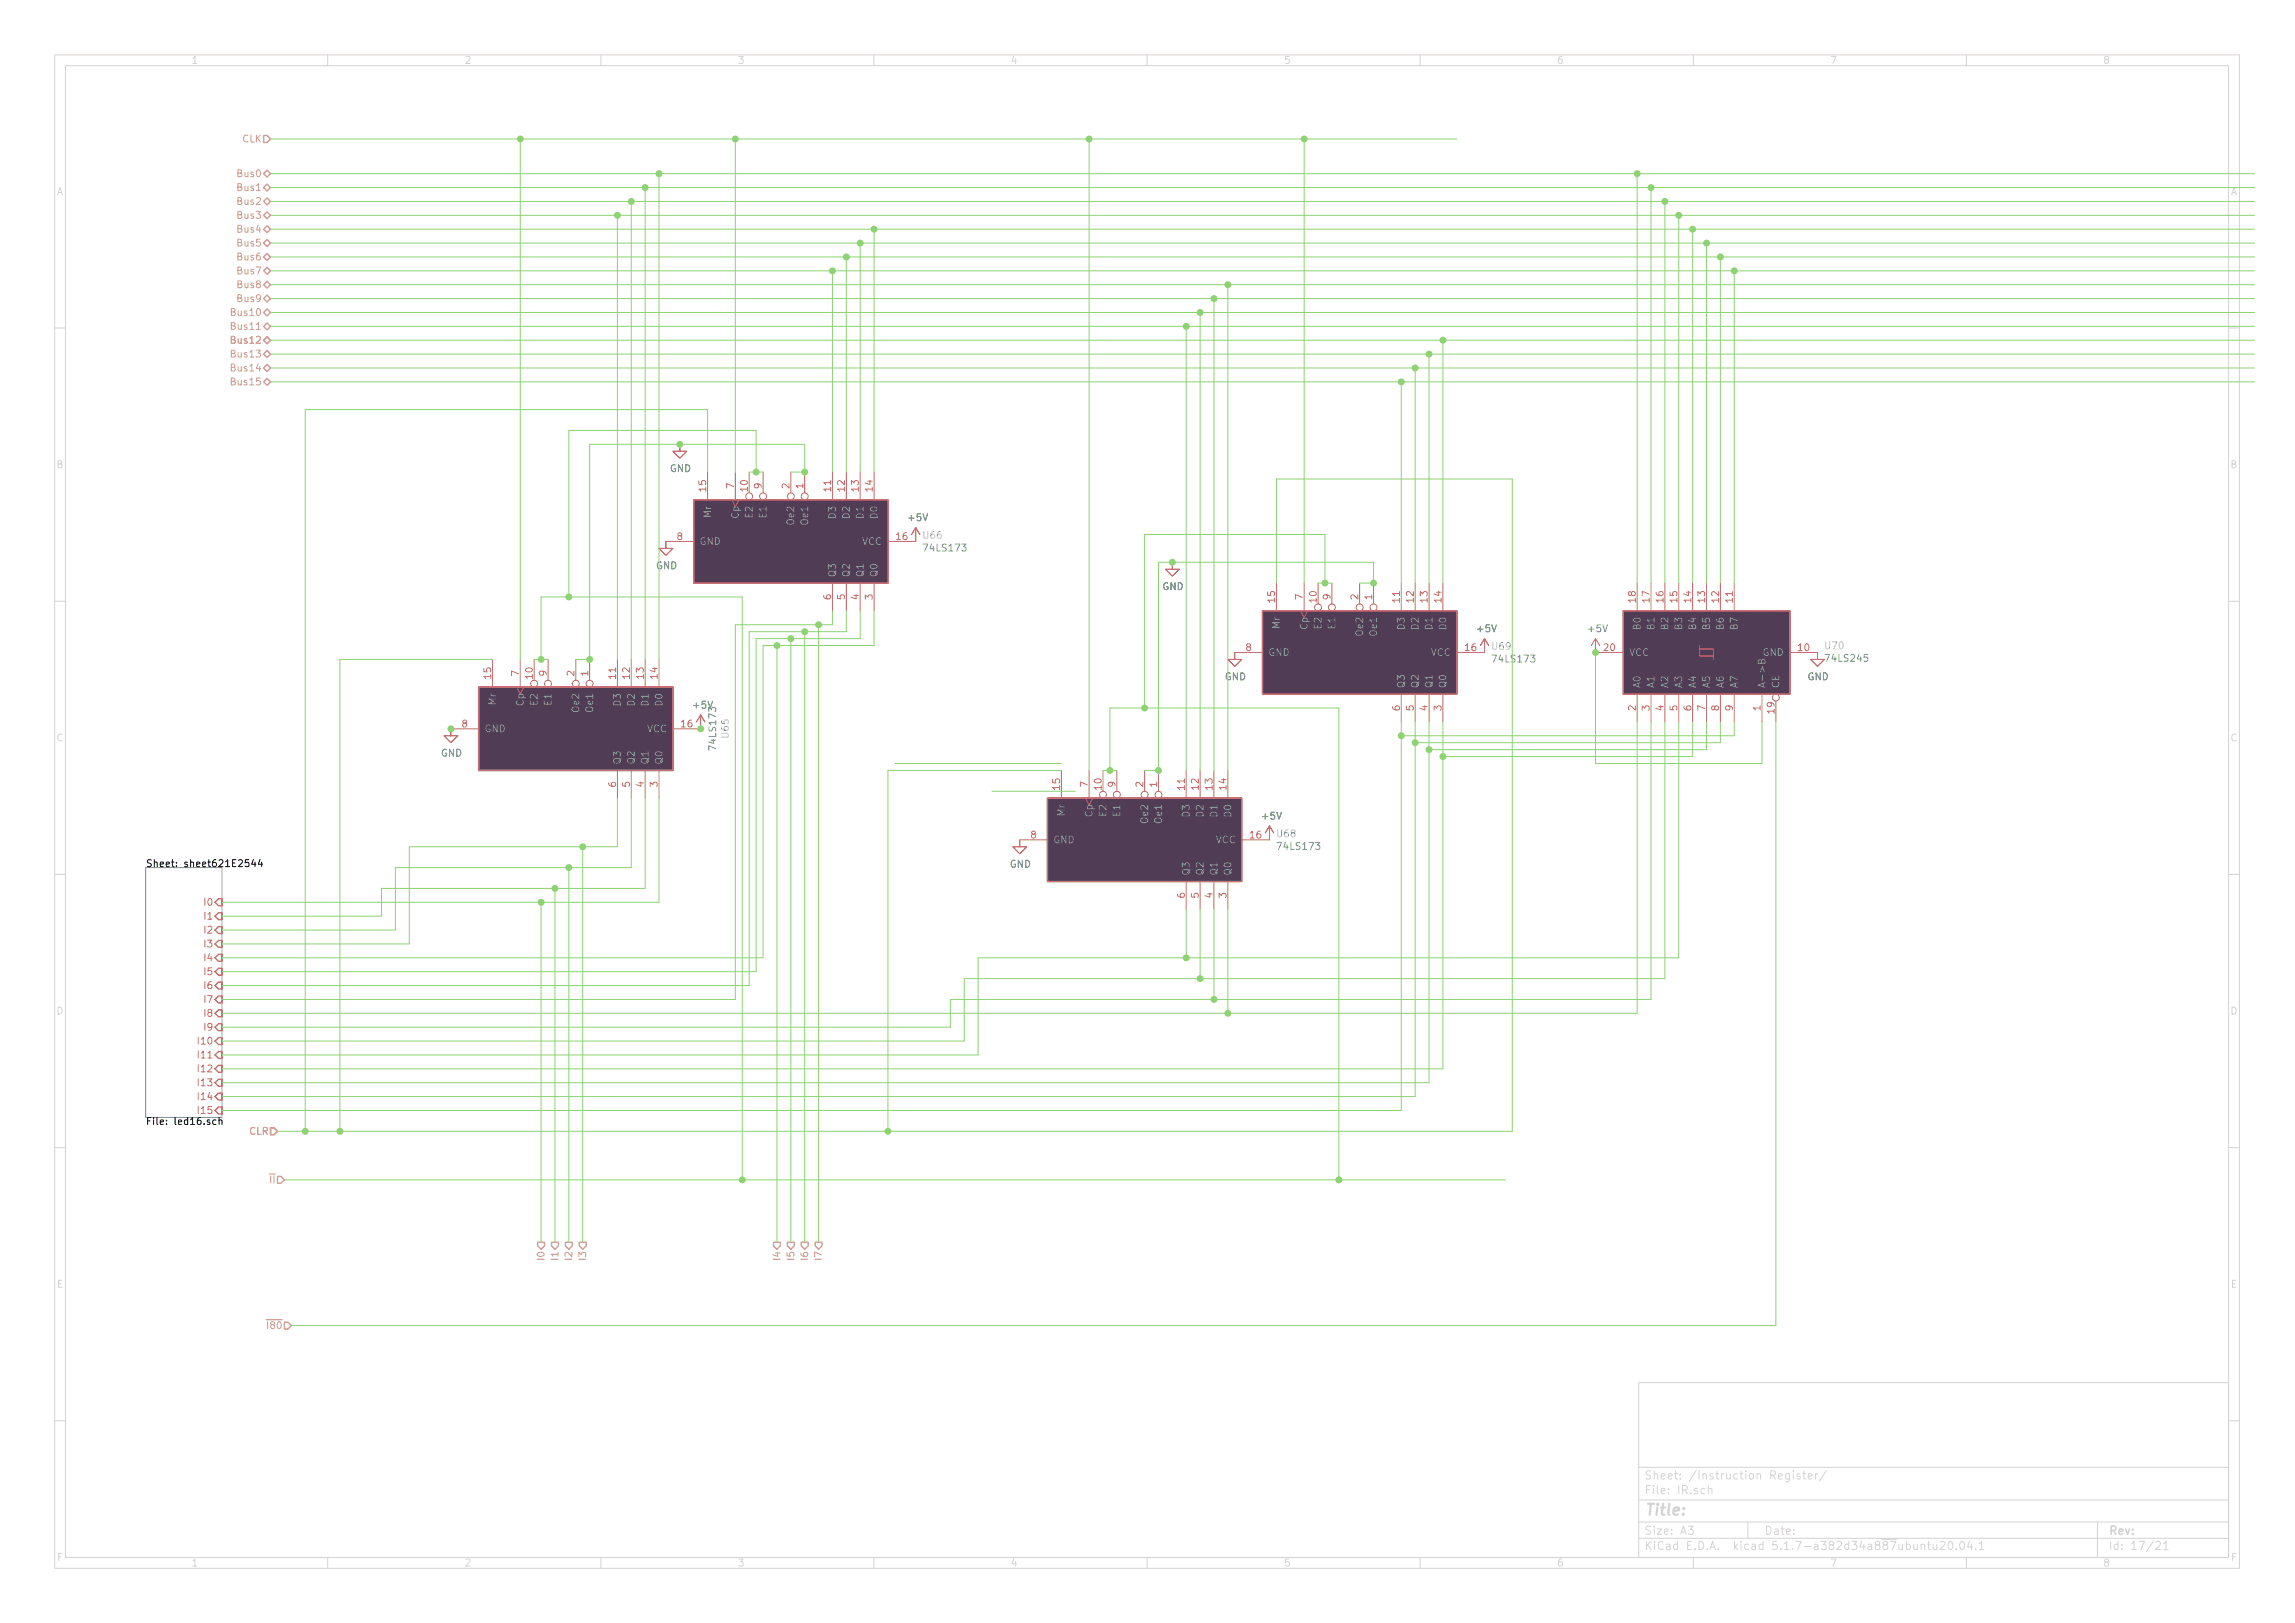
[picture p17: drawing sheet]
<svg xmlns="http://www.w3.org/2000/svg" width="420mm" height="297mm" viewBox="0 0 420 297" stroke-linecap="round" stroke-linejoin="round" font-family="sans-serif">
<defs><g id="words">
<text font-size="2.8" fill="#d3d3d3" x="301" y="277.3">Title:</text>
<g font-size="2.1" fill="#d3d3d3">
<text x="301" y="273.5">File: IR.sch</text>
<text x="301" y="270.8">Sheet: /Instruction Register/</text>
<text x="301" y="280.9">Size: A3</text>
<text x="323" y="280.9">Date:</text>
<text x="386" y="280.9">Rev:</text>
<text x="301" y="283.7">KiCad E.D.A. kicad 5.1.7-a382d34a887ubuntu20.04.1</text>
<text x="386" y="283.7">Id: 17/21</text>
</g>
<g font-size="1.8" fill="#d3d3d3">
<text x="35" y="11.7">1</text>
<text x="85" y="11.7">2</text>
<text x="135" y="11.7">3</text>
<text x="185" y="11.7">4</text>
<text x="235" y="11.7">5</text>
<text x="285" y="11.7">6</text>
<text x="335" y="11.7">7</text>
<text x="385" y="11.7">8</text>
<text x="10.4" y="35.7">A</text>
<text x="408.4" y="35.7">A</text>
<text x="10.4" y="85.7">B</text>
<text x="408.4" y="85.7">B</text>
<text x="10.4" y="185.7">D</text>
<text x="408.4" y="185.7">D</text>
<text x="10.4" y="235.7">E</text>
<text x="408.4" y="235.7">E</text>
<text x="10.5" y="285.7">F</text>
<text x="35" y="286.7">1</text>
<text x="85" y="286.7">2</text>
<text x="135" y="286.7">3</text>
<text x="185" y="286.7">4</text>
<text x="235" y="286.7">5</text>
<text x="285" y="286.7">6</text>
<text x="335" y="286.7">7</text>
<text x="385" y="286.7">8</text>
<text x="408.5" y="285.7">F</text>
</g>
<g font-size="1.8" fill="#c3ae72">
<text x="44.4" y="26.1">CLK</text>
<text x="43.7" y="32.4">Bus0</text>
<text x="43.7" y="35">Bus1</text>
<text x="43.7" y="37.5">Bus2</text>
<text x="43.7" y="40">Bus3</text>
<text x="43.7" y="42.6">Bus4</text>
<text x="43.7" y="45.1">Bus5</text>
<text x="43.7" y="47.7">Bus6</text>
<text x="43.7" y="52.7">Bus8</text>
<text x="43.7" y="50.2">Bus7</text>
<text x="42.7" y="57.8">Bus10</text>
<text x="43.7" y="55.3">Bus9</text>
<text x="42.7" y="60.4">Bus11</text>
<text x="42.7" y="62.9">Bus12</text>
<text x="42.7" y="65.4">Bus13</text>
<text x="42.7" y="68">Bus14</text>
<text x="42.7" y="70.5">Bus15</text>
<text x="45.6" y="207.7">CLR</text>
<text x="49.6" y="216.6">II</text>
<text x="99.7" y="230.4" transform="rotate(-90 99.7 230.4)">I0</text>
<text x="102.2" y="230.4" transform="rotate(-90 102.2 230.4)">I1</text>
<text x="104.8" y="230.4" transform="rotate(-90 104.8 230.4)">I2</text>
<text x="107.3" y="230.4" transform="rotate(-90 107.3 230.4)">I3</text>
<text x="142.9" y="230.4" transform="rotate(-90 142.9 230.4)">I4</text>
<text x="145.4" y="230.4" transform="rotate(-90 145.4 230.4)">I5</text>
<text x="148" y="230.4" transform="rotate(-90 148 230.4)">I6</text>
<text x="150.5" y="230.4" transform="rotate(-90 150.5 230.4)">I7</text>
<text x="49.4" y="243.2">I80</text>
</g>
<g font-size="1.8" fill="#669696">
<text x="122.6" y="86.4">GND</text>
<text x="130.2" y="94.7" transform="rotate(-90 130.2 94.7)">Mr</text>
<text x="135.3" y="94.9" transform="rotate(-90 135.3 94.9)">Cp</text>
<text x="137.8" y="94.7" transform="rotate(-90 137.8 94.7)">E2</text>
<text x="140.3" y="94.7" transform="rotate(-90 140.3 94.7)">E1</text>
<text x="145.4" y="95.8" transform="rotate(-90 145.4 95.8)">Oe2</text>
<text x="148" y="95.8" transform="rotate(-90 148 95.8)">Oe1</text>
<text x="153" y="94.8" transform="rotate(-90 153 94.8)">D3</text>
<text x="155.6" y="94.8" transform="rotate(-90 155.6 94.8)">D2</text>
<text x="158.1" y="94.8" transform="rotate(-90 158.1 94.8)">D1</text>
<text x="160.7" y="94.8" transform="rotate(-90 160.7 94.8)">D0</text>
<text x="166.4" y="95.4">+5V</text>
<text x="128" y="99.7">GND</text>
<text x="157.8" y="99.7">VCC</text>
<text x="169.4" y="100.9">74LS173</text>
<text x="120.1" y="104.2">GND</text>
<text x="153" y="105.7" transform="rotate(-90 153 105.7)">Q3</text>
<text x="155.6" y="105.7" transform="rotate(-90 155.6 105.7)">Q2</text>
<text x="158.1" y="105.7" transform="rotate(-90 158.1 105.7)">Q1</text>
<text x="160.7" y="105.7" transform="rotate(-90 160.7 105.7)">Q0</text>
<text x="212.8" y="108">GND</text>
<text x="234.3" y="115" transform="rotate(-90 234.3 115)">Mr</text>
<text x="239.4" y="115.2" transform="rotate(-90 239.4 115.2)">Cp</text>
<text x="241.9" y="115" transform="rotate(-90 241.9 115)">E2</text>
<text x="244.5" y="115" transform="rotate(-90 244.5 115)">E1</text>
<text x="249.6" y="116.2" transform="rotate(-90 249.6 116.2)">Oe2</text>
<text x="252.1" y="116.2" transform="rotate(-90 252.1 116.2)">Oe1</text>
<text x="257.2" y="115.1" transform="rotate(-90 257.2 115.1)">D3</text>
<text x="259.7" y="115.1" transform="rotate(-90 259.7 115.1)">D2</text>
<text x="262.3" y="115.1" transform="rotate(-90 262.3 115.1)">D1</text>
<text x="264.8" y="115.1" transform="rotate(-90 264.8 115.1)">D0</text>
<text x="270.6" y="115.7">+5V</text>
<text x="290.9" y="115.7">+5V</text>
<text x="300.4" y="115.1" transform="rotate(-90 300.4 115.1)">B0</text>
<text x="302.9" y="115.1" transform="rotate(-90 302.9 115.1)">B1</text>
<text x="305.4" y="115.1" transform="rotate(-90 305.4 115.1)">B2</text>
<text x="308" y="115.1" transform="rotate(-90 308 115.1)">B3</text>
<text x="310.5" y="115.1" transform="rotate(-90 310.5 115.1)">B4</text>
<text x="313.1" y="115.1" transform="rotate(-90 313.1 115.1)">B5</text>
<text x="315.6" y="115.1" transform="rotate(-90 315.6 115.1)">B6</text>
<text x="318.1" y="115.1" transform="rotate(-90 318.1 115.1)">B7</text>
<text x="224.2" y="124.5">GND</text>
<text x="232.2" y="120.1">GND</text>
<text x="262" y="120.1">VCC</text>
<text x="273.5" y="121.2">74LS173</text>
<text x="298.2" y="120.1">VCC</text>
<text x="322.7" y="120.1">GND</text>
<text x="330.9" y="124.5">GND</text>
<text x="334.5" y="121.1">74LS245</text>
<text x="90.8" y="128.9" transform="rotate(-90 90.8 128.9)">Mr</text>
<text x="95.9" y="129.1" transform="rotate(-90 95.9 129.1)">Cp</text>
<text x="98.4" y="128.9" transform="rotate(-90 98.4 128.9)">E2</text>
<text x="101" y="128.9" transform="rotate(-90 101 128.9)">E1</text>
<text x="106" y="130.1" transform="rotate(-90 106 130.1)">Oe2</text>
<text x="108.6" y="130.1" transform="rotate(-90 108.6 130.1)">Oe1</text>
<text x="113.7" y="129" transform="rotate(-90 113.7 129)">D3</text>
<text x="116.2" y="129" transform="rotate(-90 116.2 129)">D2</text>
<text x="118.7" y="129" transform="rotate(-90 118.7 129)">D1</text>
<text x="121.3" y="129" transform="rotate(-90 121.3 129)">D0</text>
<text x="127.1" y="129.7">+5V</text>
<text x="257.2" y="126" transform="rotate(-90 257.2 126)">Q3</text>
<text x="259.7" y="126" transform="rotate(-90 259.7 126)">Q2</text>
<text x="262.3" y="126" transform="rotate(-90 262.3 126)">Q1</text>
<text x="264.8" y="126" transform="rotate(-90 264.8 126)">Q0</text>
<text x="300.4" y="126" transform="rotate(-90 300.4 126)">A0</text>
<text x="302.9" y="126" transform="rotate(-90 302.9 126)">A1</text>
<text x="305.4" y="126" transform="rotate(-90 305.4 126)">A2</text>
<text x="308" y="126" transform="rotate(-90 308 126)">A3</text>
<text x="310.5" y="126" transform="rotate(-90 310.5 126)">A4</text>
<text x="313.1" y="126" transform="rotate(-90 313.1 126)">A5</text>
<text x="315.6" y="126" transform="rotate(-90 315.6 126)">A6</text>
<text x="318.1" y="126" transform="rotate(-90 318.1 126)">A7</text>
<text x="323.2" y="126" transform="rotate(-90 323.2 126)">A-&gt;B</text>
<text x="325.8" y="126" transform="rotate(-90 325.8 126)">CE</text>
<text x="88.6" y="134">GND</text>
<text x="118.4" y="134">VCC</text>
<text x="131.1" y="137" transform="rotate(-90 131.1 137)">74LS173</text>
<text x="80.7" y="138.5">GND</text>
<text x="113.7" y="140" transform="rotate(-90 113.7 140)">Q3</text>
<text x="116.2" y="140" transform="rotate(-90 116.2 140)">Q2</text>
<text x="118.7" y="140" transform="rotate(-90 118.7 140)">Q1</text>
<text x="121.3" y="140" transform="rotate(-90 121.3 140)">Q0</text>
<text x="194.9" y="149.3" transform="rotate(-90 194.9 149.3)">Mr</text>
<text x="200" y="149.5" transform="rotate(-90 200 149.5)">Cp</text>
<text x="202.6" y="149.3" transform="rotate(-90 202.6 149.3)">E2</text>
<text x="205.1" y="149.3" transform="rotate(-90 205.1 149.3)">E1</text>
<text x="217.8" y="149.4" transform="rotate(-90 217.8 149.4)">D3</text>
<text x="220.3" y="149.4" transform="rotate(-90 220.3 149.4)">D2</text>
<text x="222.9" y="149.4" transform="rotate(-90 222.9 149.4)">D1</text>
<text x="225.4" y="149.4" transform="rotate(-90 225.4 149.4)">D0</text>
<text x="231.2" y="150">+5V</text>
<text x="192.8" y="154.3">GND</text>
<text x="210.2" y="150.5" transform="rotate(-90 210.2 150.5)">Oe2</text>
<text x="212.7" y="150.5" transform="rotate(-90 212.7 150.5)">Oe1</text>
<text x="222.6" y="154.3">VCC</text>
<text x="234.2" y="155.5">74LS173</text>
<text x="184.9" y="158.8">GND</text>
<text x="217.8" y="160.3" transform="rotate(-90 217.8 160.3)">Q3</text>
<text x="220.3" y="160.3" transform="rotate(-90 220.3 160.3)">Q2</text>
<text x="222.9" y="160.3" transform="rotate(-90 222.9 160.3)">Q1</text>
<text x="225.4" y="160.3" transform="rotate(-90 225.4 160.3)">Q0</text>
</g>
<g font-size="1.8" fill="#c4626b">
<text x="129.3" y="89.9" transform="rotate(-90 129.3 89.9)">15</text>
<text x="134.4" y="89.4" transform="rotate(-90 134.4 89.4)">7</text>
<text x="136.9" y="89.9" transform="rotate(-90 136.9 89.9)">10</text>
<text x="139.4" y="89.4" transform="rotate(-90 139.4 89.4)">9</text>
<text x="144.5" y="89.4" transform="rotate(-90 144.5 89.4)">2</text>
<text x="147.1" y="89.4" transform="rotate(-90 147.1 89.4)">1</text>
<text x="152.1" y="89.9" transform="rotate(-90 152.1 89.9)">11</text>
<text x="154.7" y="89.9" transform="rotate(-90 154.7 89.9)">12</text>
<text x="157.2" y="89.9" transform="rotate(-90 157.2 89.9)">13</text>
<text x="159.8" y="89.9" transform="rotate(-90 159.8 89.9)">14</text>
<text x="124" y="98.8">8</text>
<text x="164.1" y="98.8">16</text>
<text x="152.1" y="109.7" transform="rotate(-90 152.1 109.7)">6</text>
<text x="154.7" y="109.7" transform="rotate(-90 154.7 109.7)">5</text>
<text x="157.2" y="109.7" transform="rotate(-90 157.2 109.7)">4</text>
<text x="159.8" y="109.7" transform="rotate(-90 159.8 109.7)">3</text>
<text x="233.4" y="110.2" transform="rotate(-90 233.4 110.2)">15</text>
<text x="238.5" y="109.7" transform="rotate(-90 238.5 109.7)">7</text>
<text x="241" y="110.2" transform="rotate(-90 241 110.2)">10</text>
<text x="243.6" y="109.7" transform="rotate(-90 243.6 109.7)">9</text>
<text x="248.7" y="109.7" transform="rotate(-90 248.7 109.7)">2</text>
<text x="251.2" y="109.7" transform="rotate(-90 251.2 109.7)">1</text>
<text x="256.3" y="110.2" transform="rotate(-90 256.3 110.2)">11</text>
<text x="258.8" y="110.2" transform="rotate(-90 258.8 110.2)">12</text>
<text x="261.4" y="110.2" transform="rotate(-90 261.4 110.2)">13</text>
<text x="263.9" y="110.2" transform="rotate(-90 263.9 110.2)">14</text>
<text x="299.5" y="110.2" transform="rotate(-90 299.5 110.2)">18</text>
<text x="302" y="110.2" transform="rotate(-90 302 110.2)">17</text>
<text x="304.5" y="110.2" transform="rotate(-90 304.5 110.2)">16</text>
<text x="307.1" y="110.2" transform="rotate(-90 307.1 110.2)">15</text>
<text x="309.6" y="110.2" transform="rotate(-90 309.6 110.2)">14</text>
<text x="312.2" y="110.2" transform="rotate(-90 312.2 110.2)">13</text>
<text x="314.7" y="110.2" transform="rotate(-90 314.7 110.2)">12</text>
<text x="317.2" y="110.2" transform="rotate(-90 317.2 110.2)">11</text>
<text x="228.1" y="119.2">8</text>
<text x="268.3" y="119.2">16</text>
<text x="293.7" y="119.2">20</text>
<text x="329.2" y="119.2">10</text>
<text x="89.9" y="124.2" transform="rotate(-90 89.9 124.2)">15</text>
<text x="95" y="123.7" transform="rotate(-90 95 123.7)">7</text>
<text x="97.5" y="124.2" transform="rotate(-90 97.5 124.2)">10</text>
<text x="100.1" y="123.7" transform="rotate(-90 100.1 123.7)">9</text>
<text x="105.2" y="123.7" transform="rotate(-90 105.2 123.7)">2</text>
<text x="107.7" y="123.7" transform="rotate(-90 107.7 123.7)">1</text>
<text x="112.8" y="124.2" transform="rotate(-90 112.8 124.2)">11</text>
<text x="115.3" y="124.2" transform="rotate(-90 115.3 124.2)">12</text>
<text x="117.9" y="124.2" transform="rotate(-90 117.9 124.2)">13</text>
<text x="120.4" y="124.2" transform="rotate(-90 120.4 124.2)">14</text>
<text x="256.3" y="130.1" transform="rotate(-90 256.3 130.1)">6</text>
<text x="258.8" y="130.1" transform="rotate(-90 258.8 130.1)">5</text>
<text x="261.4" y="130.1" transform="rotate(-90 261.4 130.1)">4</text>
<text x="263.9" y="130.1" transform="rotate(-90 263.9 130.1)">3</text>
<text x="299.5" y="130.1" transform="rotate(-90 299.5 130.1)">2</text>
<text x="302" y="130.1" transform="rotate(-90 302 130.1)">3</text>
<text x="304.5" y="130.1" transform="rotate(-90 304.5 130.1)">4</text>
<text x="307.1" y="130.1" transform="rotate(-90 307.1 130.1)">5</text>
<text x="309.6" y="130.1" transform="rotate(-90 309.6 130.1)">6</text>
<text x="312.2" y="130.1" transform="rotate(-90 312.2 130.1)">7</text>
<text x="314.7" y="130.1" transform="rotate(-90 314.7 130.1)">8</text>
<text x="317.2" y="130.1" transform="rotate(-90 317.2 130.1)">9</text>
<text x="322.3" y="130.1" transform="rotate(-90 322.3 130.1)">1</text>
<text x="324.9" y="130.5" transform="rotate(-90 324.9 130.5)">19</text>
<text x="84.6" y="133.1">8</text>
<text x="124.8" y="133.1">16</text>
<text x="112.8" y="144" transform="rotate(-90 112.8 144)">6</text>
<text x="115.3" y="144" transform="rotate(-90 115.3 144)">5</text>
<text x="117.9" y="144" transform="rotate(-90 117.9 144)">4</text>
<text x="120.4" y="144" transform="rotate(-90 120.4 144)">3</text>
<text x="194.1" y="144.5" transform="rotate(-90 194.1 144.5)">15</text>
<text x="199.1" y="144" transform="rotate(-90 199.1 144)">7</text>
<text x="201.7" y="144.5" transform="rotate(-90 201.7 144.5)">10</text>
<text x="204.2" y="144" transform="rotate(-90 204.2 144)">9</text>
<text x="209.3" y="144" transform="rotate(-90 209.3 144)">2</text>
<text x="211.8" y="144" transform="rotate(-90 211.8 144)">1</text>
<text x="216.9" y="144.5" transform="rotate(-90 216.9 144.5)">11</text>
<text x="219.5" y="144.5" transform="rotate(-90 219.5 144.5)">12</text>
<text x="222" y="144.5" transform="rotate(-90 222 144.5)">13</text>
<text x="224.5" y="144.5" transform="rotate(-90 224.5 144.5)">14</text>
<text x="188.7" y="153.5">8</text>
<text x="228.9" y="153.5">16</text>
<text x="216.9" y="164.3" transform="rotate(-90 216.9 164.3)">6</text>
<text x="219.5" y="164.3" transform="rotate(-90 219.5 164.3)">5</text>
<text x="222" y="164.3" transform="rotate(-90 222 164.3)">4</text>
<text x="224.5" y="164.3" transform="rotate(-90 224.5 164.3)">3</text>
</g>
<g font-size="1.8" fill="#a683e1">
<text x="169.1" y="98.6">U66</text>
<text x="273.2" y="118.9">U69</text>
<text x="334.2" y="118.8">U70</text>
<text x="133.4" y="135" transform="rotate(-90 133.4 135)">U65</text>
<text x="233.9" y="153.2">U68</text>
</g>
<g font-size="1.8">
<text x="26.7" y="158.7">Sheet: sheet621E2544</text>
<text x="26.7" y="205.9">File: led16.sch</text>
</g>
<g font-size="1.8" fill="#c47a4f">
<text x="37.6" y="165.8">I0</text>
<text x="37.6" y="168.3">I1</text>
<text x="37.6" y="170.9">I2</text>
<text x="37.6" y="173.4">I3</text>
<text x="37.6" y="175.9">I4</text>
<text x="37.6" y="178.5">I5</text>
<text x="37.6" y="181">I6</text>
<text x="37.6" y="183.6">I7</text>
<text x="36.7" y="191.2">I10</text>
<text x="37.6" y="186.1">I8</text>
<text x="37.6" y="188.6">I9</text>
<text x="36.7" y="193.7">I11</text>
<text x="36.7" y="196.3">I12</text>
<text x="36.7" y="198.8">I13</text>
<text x="36.7" y="201.3">I14</text>
<text x="36.7" y="203.9">I15</text>
</g>
</g></defs>
<g fill="none" stroke="#d3d3d3" stroke-width=".18">
<path d="M10 10h400v277h-400zM12 12h396v273.1h-396zM60 10v2M110 10v2M160 10v2M210 10v2M260 10v2M310 10v2M360 10v2M10 60h2M408 60h2M10 110h2"/>
<path d="M408 110h2M11.4 134.4a.62 .62 0 0 0-.9 .5 .62 .62 0 0 0 .7 .7l.2-.1M409.4 134.4a.62 .62 0 0 0-.9 .5 .62 .62 0 0 0 .6 .7l.3-.1M10 160h2M408 160h2M10 210h2M408 210h2M300 253h108v32.1h-108zM10 260h2M300 278.5h108M300 274.5h108M300 268.5h108"/>
<path d="M309 279.3h1l-.5 .6 .4 .1v.7l-.2 .1-.7-.1M312.1 272.5l-.4-.1-.3 .3 .1 .6 .2 .1 .4-.1M312.8 272.5a.37 .37 0 0 1 .6 .1v.8M312.8 271.9v1.5M320 278.5v3M327.6 269.7v1.2l-.3 .3-.4-.1M327.6 269.8l-.4-.1-.3 .3v.6l.3 .1 .4-.1M328.3 269.2v.2M328.3 269.7v1M329.5 269.8l-.3-.1-.2 .2v.2l.5 .2v.3h-.5M330 269.7h.6M330.3 269.2v1.3l.3 .2"/>
<path d="M331 270.2l.7-.1v-.3l-.5-.1-.2 .2 .1 .7h.6M332.4 269.7v1M332.8 269.7l-.4 .3M334.4 269.1l-1.3 2M384 278.5v6.6M408 260h2M60 285.1v1.9M110 285.1v1.9M160 285.1v1.9M210 285.1v1.9M260 285.1v1.9M300 281.5h108"/>
<path d="M310 285.1v1.9M351.7 282.7h.1a.37 .37 0 0 1 .6 .1v.8M351.7 282.6v1M352.9 282.6h.5M353.1 282.1v1.3l.3 .2M353.9 282.6v.8a.39 .39 0 0 0 .7 .1M354.6 282.6v1M355.2 282.3l.2-.2h.4l.2 .2 .1 .2-1 1.1h1M356.8 282.3l.2-.2a.8 .8 0 0 1 .5 .8 .8 .8 0 0 1-.5 .7l-.2-.1-.2-.5zM358.1 283.5v.1M358.9 282.3l.2-.2a.81 .81 0 0 1 .6 .6 .81 .81 0 0 1-.3 .8l-.1 .1a.79 .79 0 0 1-.4-1.3zM360 285.1v1.9"/>
<path d="M360.6 282l-.4 1.1h.9M360.9 282.6v1M361.7 283.5v.1M362.4 282.5l.4-.4v1.5M362.4 283.6h.8M394.7 282.3l.5-.2 .3 .4-.9 1.1h.9M396.1 282.5l.4-.4v1.5M396.1 283.6h.9"/>
</g>
<path d="M26.7 158.8h13.9v45.7h-13.9z" fill="none" stroke="#856fa5" stroke-width=".18"/>
<path d="M45.5 157.3h-.6v.6l.2-.1 .4 .1v.6l-.1 .1-.5-.1M46.4 157.3l-.3 .9h.8M46.7 157.8v.8M47.6 157.3l-.3 .9h.8M47.9 157.8v.8M39.5 205h-.3l-.3 .2 .2 .6h.4M40.1 205.1l.2-.1h.3v.8M40.1 204.5v1.3" fill="none" stroke="#000" stroke-width=".18"/>
<g fill="none" stroke="#c47a4f" stroke-width=".25">
<path d="M39.4 177.8l.6-.6h.6v1.3h-.6zM40 164.5h.6v1.3h-.6l-.6-.7zM40 167h.6v1.3h-.6l-.6-.6zM40 169.6h.6v1.3h-.6l-.6-.7zM40 172.1h.6v1.3h-.6l-.6-.6zM40 174.7h.6v1.2h-.6l-.6-.6zM40 179.7h.6v1.3h-.6l-.6-.6zM39.4 195.6l.6-.6h.6v1.3h-.6zM40 182.3h.6v1.3h-.6l-.6-.7zM40 184.8h.6v1.3h-.6l-.6-.6zM40 187.4h.6v1.2h-.6l-.6-.6zM40 189.9h.6v1.3h-.6l-.6-.7z"/>
<path d="M40 192.4h.6v1.3h-.6l-.6-.6zM40 197.5h.6v1.3h-.6l-.6-.6zM40 200.1h.6v1.2h-.6l-.6-.6zM40 202.6h.6v1.3h-.6l-.6-.7z"/>
</g>
<g fill="none" stroke="#c4626b" stroke-width=".18">
<path d="M124.5 81.3v1.3h1.2l-1.2 1.3-1.3-1.3h1.3M127 99.1h-5.1v1.3h1.3l-1.3 1.2-1.3-1.2h1.3M129.5 86.4v5.1M134 91.5l.6 1.2 .7-1.2M134.6 86.4v5.1M137.2 86.4v3.8M139.7 86.4v3.8M144.8 86.4v3.8M147.3 86.4v3.8M152.4 86.4v5.1M154.9 86.4v5.1M157.5 86.4v5.1"/>
<path d="M160 86.4v5.1M167.6 96.6l-.7 1.2M167.6 96.6v2.5h-5M167.6 96.6l.8 1.2M152.4 106.7v5.1M154.9 106.7v5.1M157.5 106.7v5.1M160 106.7v5.1M214.6 102.9v1.3h1.3l-1.3 1.2-1.2-1.2h1.2M231.1 119.4h-5v1.3h1.2l-1.2 1.3-1.3-1.3h1.3M233.7 106.7v5.1M238.1 111.8l.7 1.3 .6-1.3"/>
<path d="M238.8 106.7v5.1M241.3 106.7v3.8M243.8 106.7v3.8M248.9 106.7v3.8M251.5 106.7v3.8M256.5 106.7v5.1M259.1 106.7v5.1M261.6 106.7v5.1M264.2 106.7v5.1M271.8 116.9v2.5h-5.1M271.8 116.9l-.8 1.2M271.8 116.9l.7 1.2"/>
<path d="M292.1 116.9v2.5h5.1M292.1 116.9l-.8 1.2M292.1 116.9l.8 1.2M299.7 106.7v5.1M302.3 106.7v5.1M304.8 106.7v5.1M307.3 106.7v5.1M309.9 106.7v5.1M311.1 118.8v1.3h2.6M311.1 118.1v.7h2.6v1.9M312.4 106.7v5.1M315 106.7v5.1"/>
<path d="M317.5 106.7v5.1M327.7 119.4h5v1.3h1.3l-1.3 1.3-1.2-1.3h1.2M87.6 133.4h-5.1v1.3h1.3l-1.3 1.2-1.2-1.2h1.2M90.2 120.7v5.1M94.6 125.8l.6 1.2 .7-1.2M95.2 120.7v5.1M97.8 120.7v3.8M100.3 120.7v3.8M105.4 120.7v3.8M107.9 120.7v3.8M113 120.7v5.1M115.6 120.7v5.1"/>
<path d="M118.1 120.7v5.1M120.6 120.7v5.1M128.3 130.8l-.8 1.3M128.3 130.8v2.6h-5.1M128.3 130.8l.7 1.3M256.5 127v5.1M259.1 127v5.1M261.6 127v5.1M264.2 127v5.1M299.7 127v5.1M302.3 127v5.1M304.8 127v5.1"/>
<path d="M307.3 127v5.1M309.9 127v5.1M312.4 127v5.1M315 127v5.1M317.5 127v5.1M322.6 127v5.1M325.1 128.3v3.8M113 141v5.1M115.6 141v5.1M118.1 141v5.1M120.6 141v5.1M191.8 153.7h-5.1v1.3h1.3l-1.3 1.2-1.3-1.2h1.3"/>
<path d="M194.3 141v5.1M198.8 146.1l.6 1.3 .6-1.3M199.4 141v5.1M201.9 141v3.8M204.5 141v3.8M209.5 141v3.8M212.1 141v3.8M217.2 141v5.1M219.7 141v5.1M222.2 141v5.1M224.8 141v5.1M232.4 151.2l-.8 1.2"/>
<path d="M232.4 151.2v2.5h-5.1M232.4 151.2l.8 1.2M217.2 161.3v5.1M219.7 161.3v5.1M222.2 161.3v5.1M224.8 161.3v5.1"/>
<circle cx="137.2" cy="90.8" r=".63"/>
<circle cx="139.7" cy="90.8" r=".63"/>
<circle cx="144.8" cy="90.8" r=".63"/>
<circle cx="147.3" cy="90.8" r=".63"/>
<circle cx="241.3" cy="111.2" r=".63"/>
<circle cx="243.8" cy="111.2" r=".63"/>
<circle cx="248.9" cy="111.2" r=".63"/>
<circle cx="251.5" cy="111.2" r=".63"/>
<circle cx="97.8" cy="125.1" r=".63"/>
<circle cx="100.3" cy="125.1" r=".63"/>
<circle cx="105.4" cy="125.1" r=".63"/>
<circle cx="107.9" cy="125.1" r=".63"/>
<circle cx="325.1" cy="127.7" r=".63"/>
<circle cx="201.9" cy="145.5" r=".63"/>
<circle cx="204.5" cy="145.5" r=".63"/>
<circle cx="209.5" cy="145.5" r=".63"/>
<circle cx="212.1" cy="145.5" r=".63"/>
</g>
<g fill="#513c56" stroke="#513c56" stroke-width=".18">
<path d="M231.1 111.8h35.6v15.2h-35.6z"/>
<path d="M87.6 125.8h35.6v15.2h-35.6z"/>
<path d="M127 91.5h35.6v15.2h-35.6z"/>
<path d="M297.2 111.8h30.5v15.2h-30.5z"/>
<path d="M191.8 146.1h35.5v15.2h-35.5z"/>
</g>
<path d="M127 91.5h35.6v15.2h-35.6zM231.1 111.8h35.6v15.2h-35.6zM297.2 111.8h30.5v15.2h-30.5zM87.6 125.8h35.6v15.2h-35.6zM191.8 146.1h35.5v15.2h-35.5z" fill="none" stroke="#c4626b" stroke-width=".25"/>
<path d="M322.5 121l.2-.3h.2l.2 .2v.5h-1.2l.1-.6 .4 .1 .1 .5" fill="none" stroke="#669696" stroke-width=".18"/>
<g fill="none" stroke="#8dd272" stroke-width=".18">
<path d="M49.5 31.8h363.2M49.5 34.3h363.2M49.5 39.4h363.2M49.5 36.9h363.2M49.5 25.4h217.2M95.2 25.4v95.3M113 39.4v81.3M115.6 36.9v83.8M118.1 34.3v86.4M120.6 31.8v88.9M134.6 25.4v61M199.4 25.4v115.6"/>
<path d="M238.8 25.4v81.3M299.7 31.8v74.9M302.3 34.3v72.4M304.8 36.9v69.8M307.3 39.4v67.3M49.5 47h363.2M49.5 49.6h363.2M49.5 44.5h363.2M49.5 41.9h363.2M49.5 52.1h363.2M49.5 54.6h363.2M49.5 57.2h363.2"/>
<path d="M49.5 59.7h363.2M152.4 49.6v36.8M154.9 47v39.4M157.5 44.5v41.9M160 41.9v44.5M217.2 59.7v81.3M219.7 57.2v83.8M222.2 54.6v86.4M224.8 52.1v88.9M309.9 41.9v64.8M312.4 44.5v62.2M315 47v59.7"/>
<path d="M317.5 49.6v57.1M49.5 69.9h363.2M49.5 67.3h363.2M49.5 62.3h363.2M49.5 64.8h363.2M256.5 69.9v36.8M259.1 67.3v39.4M261.6 64.8v41.9M264.2 62.3v44.4M129.5 86.4v-11.4h-73.6v132M137.2 86.4h2.5M138.4 86.4v-7.6h-34.3v30.5"/>
<path d="M144.8 86.4h2.5v-5.1h-39.4v39.4h-2.5M142.2 118.1v109.3M144.8 116.9v110.5M147.3 115.6v111.8M149.9 114.3v113.1M152.4 111.8v2.5h-17.8v68.6h-94M154.9 111.8v3.8h-17.7v64.8h-96.6M157.5 111.8v5.1h-19.1v60.9h-97.8M160 111.8v6.3h-20.3v57.2h-99.1M233.7 106.7v-19h43.2v119.3h-226.1M241.3 106.7h2.5M242.6 106.7v-8.9h-33.1v31.8"/>
<path d="M248.9 106.7h2.6v-3.8h-39.4v38.1h-2.6M292.1 119.4v20.3h30.5v-7.6M90.2 120.7h-28v86.3M97.8 120.7h2.5M99.1 120.7v-11.4h36.8v106.6M163.8 139.7h30.5M256.5 132.1v71.1h-215.9M259.1 132.1v68.6h-218.5M261.6 132.1v66.1h-221M264.2 132.1v63.5h-223.6M299.7 132.1v53.4h-259.1M302.3 132.1v50.8h-128.3v5.1h-133.4"/>
<path d="M304.8 132.1v47h-128.3v11.4h-135.9M307.3 132.1v43.2h-128.2v17.8h-138.5M309.9 132.1v6.4h-45.7M312.4 132.1v5.1h-50.8M315 132.1v3.8h-55.9M317.5 132.1v2.6h-61M325.1 132.1v110.5h-271.8M104.1 158.8v68.6M106.7 155v72.4M113 146.1v8.9h-38.1v17.8h-34.3M115.6 146.1v12.7h-43.2v11.4h-31.8M118.1 146.1v16.5h-48.3v5.1h-29.2"/>
<path d="M120.6 146.1v19h-80M181.6 144.8h15.2M194.3 141h-31.7v66M201.9 141h2.6M203.2 141v-11.4h41.9v86.3M99.1 165.1v62.3M101.6 162.6v64.8M217.2 166.4v8.9M219.7 166.4v12.7M222.2 166.4v16.5M224.8 166.4v19.1M52.1 215.9h223.5"/>
</g>
<path d="M48.7 241.5h.6" fill="none" stroke="#c3ae72" stroke-width=".18"/>
<g fill="none" stroke="#c3ae72" stroke-width=".25">
<path d="M48.3 24.8h.6l.6 .6-.6 .7h-.6zM48.3 31.8l.6-.6 .6 .6-.6 .6zM48.3 34.3l.6-.6 .6 .6-.6 .7zM48.3 36.9l.6-.7 .6 .7-.6 .6zM48.3 39.4l.6-.6 .6 .6-.6 .6zM48.3 59.7l.6-.6 .6 .6-.6 .7zM48.3 41.9l.6-.6 .6 .6-.6 .7zM48.3 44.5l.6-.6 .6 .6-.6 .6zM48.3 47l.6-.6 .6 .6-.6 .7zM48.3 57.2l.6-.6 .6 .6-.6 .6zM48.3 49.6l.6-.7 .6 .7-.6 .6zM48.9 51.5l.6 .6-.6 .6-.6-.6z"/>
<path d="M48.9 54l.6 .6-.6 .7-.6-.7zM48.3 62.3l.6-.7 .6 .7-.6 .6zM48.3 64.8l.6-.6 .6 .6-.6 .6zM48.3 67.3l.6-.6 .6 .6-.6 .7zM48.3 69.9l.6-.6 .6 .6-.6 .6zM49.5 206.4h.7l.6 .6-.6 .7h-.7zM50.8 215.3h.6l.7 .6-.7 .7h-.6zM98.4 227.4h1.3v.6l-.6 .6-.7-.6zM101 227.4h1.2v.6l-.6 .6-.6-.6zM103.5 227.4h1.3v.6l-.7 .6-.6-.6zM106 227.4h1.3v.6l-.6 .6-.7-.6zM141.6 227.4h1.3v.6l-.7 .6-.6-.6z"/>
<path d="M144.1 227.4h1.3v.6l-.6 .6-.7-.6zM146.7 227.4h1.3v.6l-.7 .6-.6-.6zM149.2 227.4h1.3v.6l-.6 .6-.7-.6zM52.1 242h.6l.6 .6-.6 .6h-.6z"/>
</g>
<g fill="#8dd272" stroke="#8dd272" stroke-width=".25">
<circle cx="212.1" cy="141" r=".51"/>
<circle cx="309.9" cy="41.9" r=".51"/>
<circle cx="144.8" cy="116.9" r=".51"/>
<circle cx="222.3" cy="182.9" r=".51"/>
<circle cx="160" cy="41.9" r=".51"/>
<circle cx="157.5" cy="44.5" r=".51"/>
<circle cx="154.9" cy="47" r=".51"/>
<circle cx="152.4" cy="49.6" r=".51"/>
<circle cx="147.3" cy="115.6" r=".51"/>
<circle cx="120.6" cy="31.8" r=".51"/>
<circle cx="118.1" cy="34.3" r=".51"/>
<circle cx="115.6" cy="36.9" r=".51"/>
<circle cx="113" cy="39.4" r=".51"/>
<circle cx="203.2" cy="141" r=".51"/>
<circle cx="149.9" cy="114.3" r=".51"/>
<circle cx="108" cy="120.7" r=".51"/>
<circle cx="142.2" cy="118.1" r=".51"/>
<circle cx="106.7" cy="155" r=".51"/>
<circle cx="128.3" cy="133.4" r=".51"/>
<circle cx="82.6" cy="133.4" r=".51"/>
<circle cx="104.1" cy="158.8" r=".51"/>
<circle cx="101.6" cy="162.6" r=".51"/>
<circle cx="99.1" cy="165.1" r=".51"/>
<circle cx="162.6" cy="207" r=".51"/>
<circle cx="312.4" cy="44.5" r=".51"/>
<circle cx="224.8" cy="185.5" r=".51"/>
<circle cx="315" cy="47" r=".51"/>
<circle cx="259.1" cy="135.9" r=".51"/>
<circle cx="264.2" cy="138.5" r=".51"/>
<circle cx="317.5" cy="49.6" r=".51"/>
<circle cx="256.5" cy="134.7" r=".51"/>
<circle cx="55.9" cy="207" r=".51"/>
<circle cx="302.3" cy="34.3" r=".51"/>
<circle cx="245.1" cy="215.9" r=".51"/>
<circle cx="199.4" cy="25.4" r=".51"/>
<circle cx="209.6" cy="129.6" r=".51"/>
<circle cx="104.1" cy="109.3" r=".51"/>
<circle cx="134.6" cy="25.4" r=".51"/>
<circle cx="214.6" cy="102.9" r=".51"/>
<circle cx="138.4" cy="86.4" r=".51"/>
<circle cx="99.1" cy="120.7" r=".51"/>
<circle cx="299.7" cy="31.8" r=".51"/>
<circle cx="292.1" cy="119.4" r=".51"/>
<circle cx="256.5" cy="69.9" r=".51"/>
<circle cx="95.2" cy="25.4" r=".51"/>
<circle cx="124.5" cy="81.3" r=".51"/>
<circle cx="147.3" cy="86.4" r=".51"/>
<circle cx="259.1" cy="67.3" r=".51"/>
<circle cx="238.8" cy="25.4" r=".51"/>
<circle cx="261.6" cy="64.8" r=".51"/>
<circle cx="261.6" cy="137.2" r=".51"/>
<circle cx="264.2" cy="62.3" r=".51"/>
<circle cx="304.8" cy="36.9" r=".51"/>
<circle cx="224.8" cy="52.1" r=".51"/>
<circle cx="222.3" cy="54.6" r=".51"/>
<circle cx="219.7" cy="57.2" r=".51"/>
<circle cx="217.2" cy="59.7" r=".51"/>
<circle cx="217.2" cy="175.3" r=".51"/>
<circle cx="135.9" cy="215.9" r=".51"/>
<circle cx="307.3" cy="39.4" r=".51"/>
<circle cx="251.5" cy="106.7" r=".51"/>
<circle cx="62.2" cy="207" r=".51"/>
<circle cx="219.7" cy="179.1" r=".51"/>
<circle cx="242.6" cy="106.7" r=".51"/>
</g>
<use href="#words"/>
</svg>
